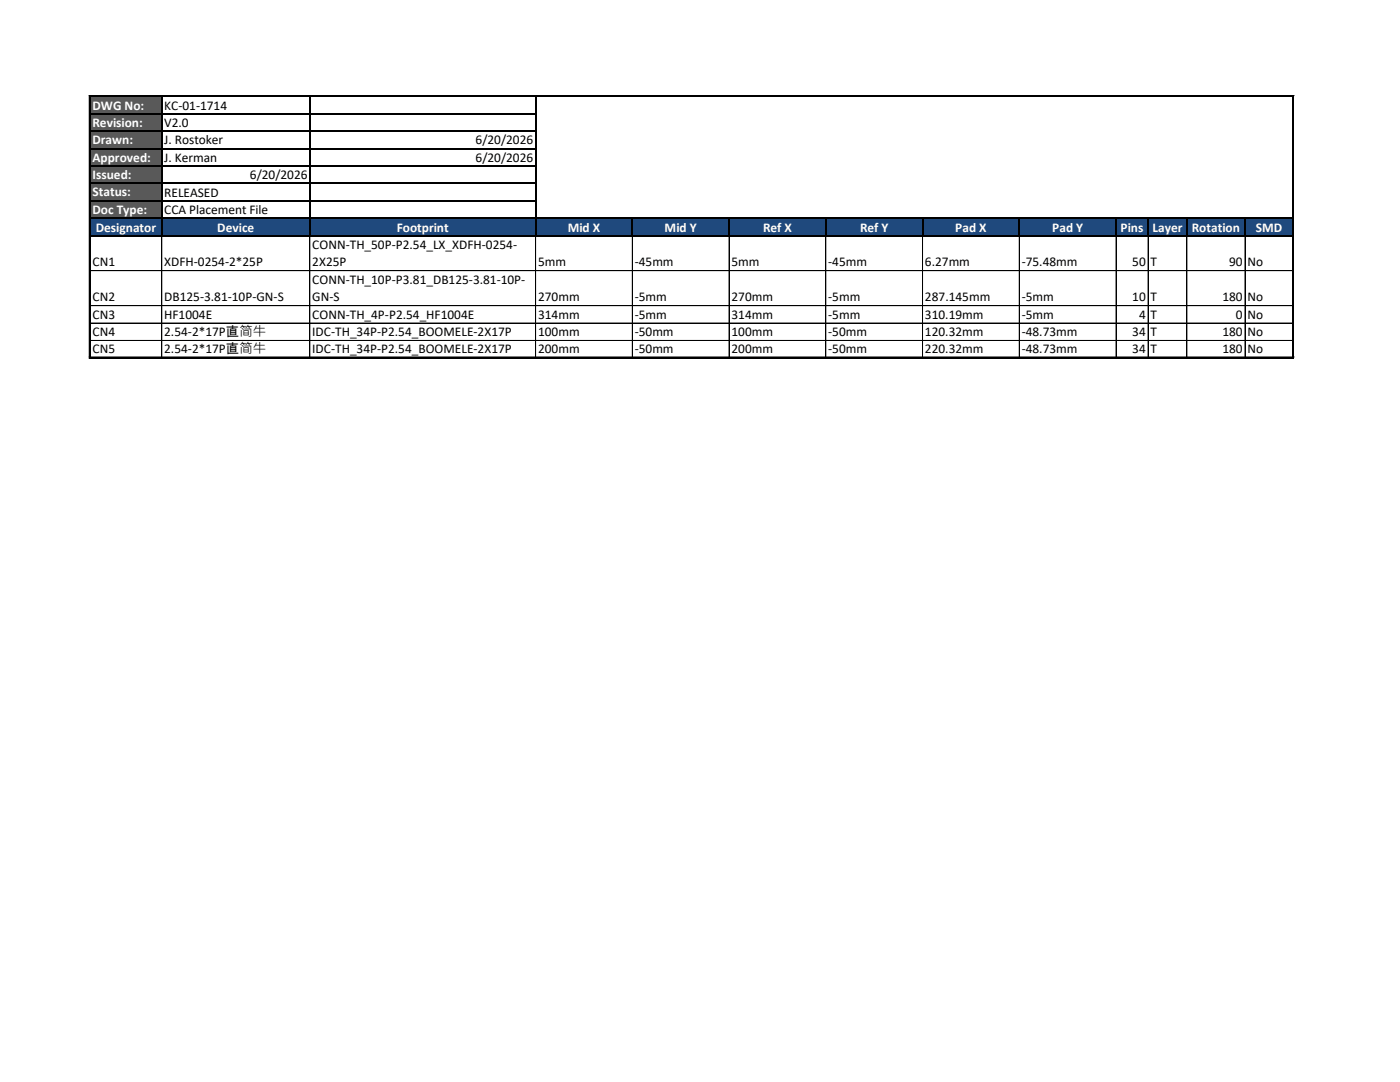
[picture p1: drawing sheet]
<svg xmlns="http://www.w3.org/2000/svg" width="279mm" height="216mm" viewBox="0 0 279 216" stroke-linecap="round" stroke-linejoin="round" font-family="sans-serif">
<defs><g id="words">
<g font-size="2.7" fill="#fff">
<text x="18.5" y="21.9">DWG No:</text>
<text x="18.5" y="25.4">Revision:</text>
<text x="18.5" y="28.8">Drawn:</text>
<text x="18.5" y="32.3">Approved:</text>
<text x="18.5" y="35.8">Issued:</text>
<text x="18.5" y="39.2">Status:</text>
<text x="18.5" y="42.7">Doc Type:</text>
<text x="19.1" y="46.2">Designator</text>
<text x="43.4" y="46.2">Device</text>
<text x="79.2" y="46.2">Footprint</text>
<text x="113.3" y="46.2">Mid X</text>
<text x="132.6" y="46.2">Mid Y</text>
<text x="152.3" y="46.2">Ref X</text>
<text x="171.6" y="46.2">Ref Y</text>
<text x="190.7" y="46.2">Pad X</text>
<text x="210" y="46.2">Pad Y</text>
<text x="223.6" y="46.2">Pins</text>
<text x="230" y="46.2">Layer</text>
<text x="237.9" y="46.2">Rotation</text>
<text x="250.6" y="46.2">SMD</text>
</g>
<g font-size="2.7">
<text x="32.8" y="21.9">KC-01-1714</text>
<text x="32.8" y="25.4">V2.0</text>
<text x="32.8" y="28.8">J. Rostoker</text>
<text x="94.9" y="28.8">6/20/2026</text>
<text x="32.8" y="32.3">J. Kerman</text>
<text x="49.9" y="35.7">6/20/2026</text>
<text x="94.9" y="32.3">6/20/2026</text>
<text x="32.8" y="39.3">RELEASED</text>
<text x="32.8" y="42.7">CCA Placement File</text>
<text x="18.5" y="53.1">CN1</text>
<text x="32.8" y="53.1">XDFH-0254-2*25P</text>
<text x="62.3" y="49.7">CONN-TH_50P-P2.54_LX_XDFH-0254-</text>
<text x="62.3" y="53.1">2X25P</text>
<text x="107.4" y="53.1">5mm</text>
<text x="126.7" y="53.1">-45mm</text>
<text x="146" y="53.1">5mm</text>
<text x="165.3" y="53.1">-45mm</text>
<text x="184.6" y="53.1">6.27mm</text>
<text x="203.9" y="53.1">-75.48mm</text>
<text x="226" y="53.1">50</text>
<text x="229.6" y="53.1">T</text>
<text x="245.3" y="53.1">90</text>
<text x="249" y="53.1">No</text>
<text x="62.3" y="56.6">CONN-TH_10P-P3.81_DB125-3.81-10P-</text>
<text x="18.5" y="60.1">CN2</text>
<text x="18.5" y="63.6">CN3</text>
<text x="32.8" y="60.1">DB125-3.81-10P-GN-S</text>
<text x="32.8" y="63.6">HF1004E</text>
<text x="62.3" y="60.1">GN-S</text>
<text x="62.3" y="63.6">CONN-TH_4P-P2.54_HF1004E</text>
<text x="107.4" y="60.1">270mm</text>
<text x="107.4" y="63.6">314mm</text>
<text x="126.7" y="60.1">-5mm</text>
<text x="126.7" y="63.6">-5mm</text>
<text x="146" y="60.1">270mm</text>
<text x="146" y="63.6">314mm</text>
<text x="165.3" y="60.1">-5mm</text>
<text x="165.3" y="63.6">-5mm</text>
<text x="184.6" y="60.1">287.145mm</text>
<text x="184.6" y="63.6">310.19mm</text>
<text x="203.9" y="60.1">-5mm</text>
<text x="203.9" y="63.6">-5mm</text>
<text x="226" y="60.1">10</text>
<text x="227.3" y="63.6">4</text>
<text x="229.6" y="60.1">T</text>
<text x="229.6" y="63.6">T</text>
<text x="244" y="60.1">180</text>
<text x="246.7" y="63.6">0</text>
<text x="249" y="60.1">No</text>
<text x="249" y="63.6">No</text>
<text x="18.5" y="67.1">CN4</text>
<text x="18.5" y="70.5">CN5</text>
<text x="32.8" y="67.1">2.54-2*17P直简牛</text>
<text x="32.8" y="70.5">2.54-2*17P直简牛</text>
<text x="62.3" y="67.1">IDC-TH_34P-P2.54_BOOMELE-2X17P</text>
<text x="62.3" y="70.5">IDC-TH_34P-P2.54_BOOMELE-2X17P</text>
<text x="107.4" y="67.1">100mm</text>
<text x="107.4" y="70.5">200mm</text>
<text x="126.7" y="67.1">-50mm</text>
<text x="126.7" y="70.5">-50mm</text>
<text x="146" y="67.1">100mm</text>
<text x="146" y="70.5">200mm</text>
<text x="165.3" y="67.1">-50mm</text>
<text x="165.3" y="70.5">-50mm</text>
<text x="184.6" y="67.1">120.32mm</text>
<text x="184.6" y="70.5">220.32mm</text>
<text x="203.9" y="67.1">-48.73mm</text>
<text x="203.9" y="70.5">-48.73mm</text>
<text x="226" y="67.1">34</text>
<text x="226" y="70.5">34</text>
<text x="229.6" y="67.1">T</text>
<text x="229.6" y="70.5">T</text>
<text x="244" y="67.1">180</text>
<text x="244" y="70.5">180</text>
<text x="249" y="67.1">No</text>
<text x="249" y="70.5">No</text>
</g>
</g></defs>
<path d="M18.1 19.3h14.2v24.3h-14.2z" fill-rule="evenodd" fill="#595959"/>
<path d="M18.1 43.5h239.9v3.5h-239.9z" fill-rule="evenodd" fill="#1f497d"/>
<g fill="none" stroke="#000" stroke-width=".2">
<path d="M107 19.3h-88.9v27.8M258 19.1v52.4M258.1 19.3v24.1M258.2 19.1h-240.4v52.4M18.1 54h240M32.3 47.1v24.3M61.8 47.1v24.3M106.9 47.1v24.3M126.2 47.1v24.3M145.5 47.1v24.3M164.8 47.1v24.3M184.1 47.1v24.3"/>
<path d="M203.4 47.1v24.3M222.7 47.1v24.3M229.1 47.1v24.3M236.9 47.1v24.3M248.5 47.1v24.3M258.1 47.1v24.3M17.8 71.2h240.4M18.1 64.5h240M18.1 67.9h240M18.1 71.4h240M258.1 61h-240"/>
</g>
<g fill="none" stroke="#000" stroke-width=".21">
<path d="M32.3 19.3v27.8M61.8 19.3v27.8M106.9 19.3v27.8M18.1 22.7h88.9M18.1 26.2h88.9M18.1 29.7h88.9M18.1 33.1h88.9M18.1 36.6h88.9M18.1 40.1h88.9M18.1 43.5h240.1M18.1 47h240.1M126.2 43.7v3.4"/>
<path d="M145.5 43.7v3.4M164.8 43.7v3.4M184.1 43.7v3.4M203.4 43.7v3.4M222.7 43.7v3.4M229.1 43.7v3.4M236.9 43.7v3.4M248.5 43.7v3.4M258.1 43.7v3.4"/>
</g>
<path d="M17.8 19.2h240.5M18 19v52.6M258.1 19v52.6M17.8 71.4h240.5" fill="none" stroke="#000" stroke-width=".34"/>
<use href="#words"/>
</svg>
